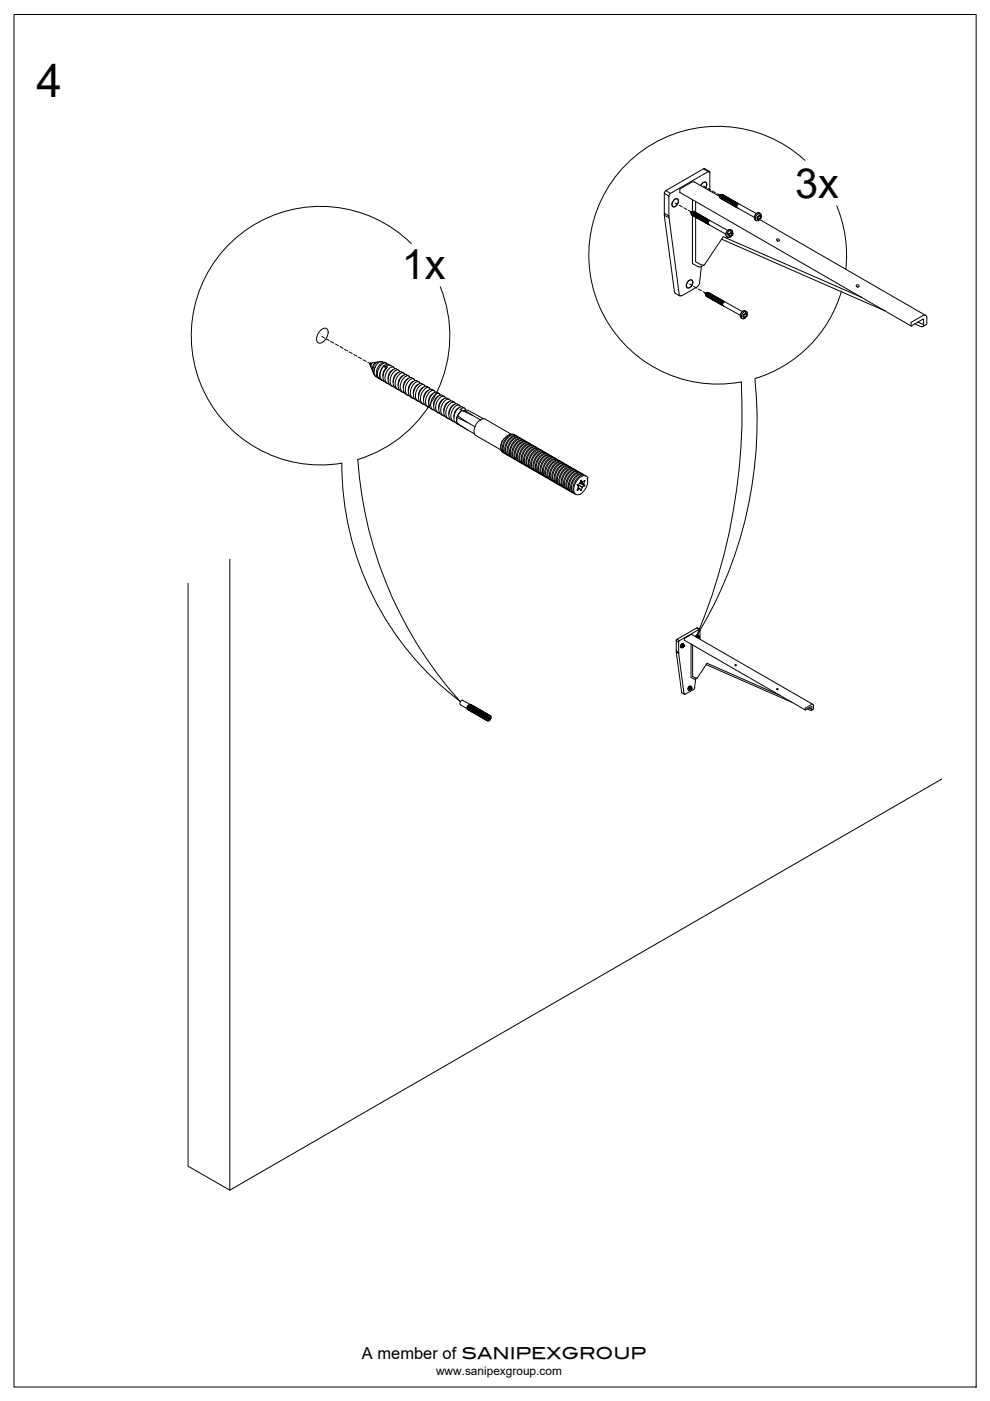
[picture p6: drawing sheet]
<svg xmlns="http://www.w3.org/2000/svg" width="210mm" height="297mm" viewBox="0 0 210 297" stroke-linecap="round" stroke-linejoin="round" font-family="sans-serif">
<defs><g id="words">
<text font-size="9.8" x="7.7" y="20.6">4</text>
<g font-size="8.8">
<text x="168.6" y="41.9">3x</text>
<text x="85.2" y="59.3">1x</text>
</g>
<text font-size="3.5" x="76.8" y="288.1">A member of SANIPEXGROUP</text>
<text font-size="2.5" x="92.5" y="291.5">www.sanipexgroup.com</text>
</g></defs>
<!-- layer: 0 -->
<g fill="none" stroke="#000" stroke-width=".21">
<path d="M3 3.1h204v291h-204zM148.6 39.3l.3-.4a.53 .53 0 0 1 .7-.3 .53 .53 0 0 1 .2 .8l-.2 .5M149.1 35.8l1.1 .6M149.1 35.8l-7.9 4.6M149.2 39.4l.5 .4M149.4 35.8l1 .6M149.4 35.7l-.2 .1M150.1 39.9l.6 .4M150.2 36.4l.3 .2v3.9M150.2 36.4l-8 4.6-1-.6M150.2 36.4h.3v.2M170.7 34a27.3 27.3 0 0 0-44.8 12.6 27.3 27.3 0 0 0 31.3 34.4"/>
<path d="M87.2 51.6a27.4 27.4 0 0 0-45.4 11.3 27.4 27.4 0 0 0 30.7 35.3M140.8 41l1 .6v4.2l-1-.6zM140.9 45.2v.4M141.2 40.4l-.3 .6M141.8 45.8l.1 .4M141.9 46.2l2.1 16.3M141.9 46.2l-1.1-.6 2.2 16.3M142.2 41l-.4 .6M142.9 42.4l.2-.2h.5a1.08 1.08 0 0 1-.9 1.6 .94 .94 0 0 1 .2-1.4zM143.1 43l.6 .3M144 43.5l.7 .4M145 44.1l.6 .3"/>
<path d="M145.9 59.6l.3-.2h.5a1.08 1.08 0 0 1-1 1.6 .94 .94 0 0 1 .2-1.4zM146 44.6l.5 .3M146.4 44.9h.1M146.4 45h.1M146.4 45l.2 .5 .3 .2M146.5 44.9h-.1M146.8 44.9l.3-.1-.4 .3 .1 .6-.2-.2zM146.8 42.4v2.5M146.8 45.7v10.2l1.2 .6M146.9 44.8l-.4 .1M147.1 44.8h.1M147.1 44.8l.2 .1"/>
<path d="M147.3 44.9h-.2l-.2 .3-.1 .4 .2 .1M147.3 44.9h-.2l-.2 .4 .1 .4M147.3 44.9l.2 .1M147.4 46h.1v9.5l1.2 .7M147.4 45.2h.3l-.4 .3 .1 .5-.2-.5zM147.5 45l-.3 .1-.2 .3 .2 .5-.2-.2M147.5 42.7v2.3M147.5 45.1h-.3l-.2 .5 .1 .2 .3 .2M147.5 45.1l.4 .1M147.8 46.2l.2 .1M148 56.5l.6 .1M148.1 45.4h-.3l-.1 .3-.1 .3 .2 .2"/>
<path d="M148.1 45.4l-.4-.2-.3 .4v.4l.3 .2M148.1 45.4h-.1l-.3 .3 .1 .5M148.1 45.4l.2 .1M148.2 45.7l.3-.1-.3 .2-.1 .6-.1-.4zM148.3 45.5h-.2l-.3 .3 .2 .5M148.3 45.5h-.2l-.2 .3 .1 .5 5.9 3.3M148.3 45.5l.2 .1M148.4 46.6l-.1-.6 .4-.3-.4 .4 .1 .5M148.5 45.6l5.8 3.3M148.6 46.7l-.1-.5 .4-.4-.4 .4 .2 .5M148.7 56.5l-.4 3.5M149.2 46h-.3l-.1 .3-.1 .3 .2 .2"/>
<path d="M149.2 46l-.4 .3v.4l.1 .1M149.3 56.2l-.7 .4M149.3 46.4l.3-.1h-.2l-.2 .3v.4l.2 .1-.2-.2zM149.4 46.1l-.4 .4 .1 .5-.1-.2 .1-.5 .3-.2M149.4 56.1l3.9-5.9 29.5 12.9M149.4 56l-.2 .2-.5-.1M149.9 46.4l-.5 .3v.4l.2 .2M149.9 46.4h-.2l-.3 .4 .2 .5M150.1 46.5h-.2l-.3 .4v.3l.3 .2M150.1 46.5l-.2 .1-.2 .3v.3l.2 .2M150.3 46.6l-.4 .2v.3v.3l.2 .1M150.4 46.6h-.2l-.3 .5v.3l.3 .1"/>
<path d="M150.5 46.8h-.1l-.3 .3v.4l.3 .2M150.6 46.8l-.4 .3v.4l.2 .2M151 40.5l.7 .4M152 41l.6 .3M152.5 41.4h.1M152.5 41.4v.2M152.5 41.6l.3 .5M152.6 41.6l-5.5-3.1-3 1.6v.7l49.1 28.3v-.7l2.5-1.5h.6l.2 .5M152.6 41.3l-.1 .1M152.8 42.1l.2 .1M153 41.6l.2-.3 .3 .2h-.2l-.2 .2 .1 .6-.3-.2zM153 50.7l34.6 15.2"/>
<path d="M153 41.3h-.4M153.1 41.3l-.4 .2v.4l.1 .2M153.1 41.3l-.4 .3 .1 .5M153.1 41.2l.2 .1M153.2 41.6l.2-.1 .4 .1h-.2l-.3 .3 .1 .5-.3-.2zM153.4 41.3h-.2l-.3 .3v.4l.1 .2M153.6 42.5l.2 .2M153.8 41.6l-.3 .1-.2 .4 .1 .3 .2 .1M153.8 41.6l.1 .1M153.9 49.5l.5-.7 .5-.1a.98 .98 0 0 0-.8 1.5M154 41.7h-.2l-.3 .3v.3l.1 .2M154.1 50.2l.2 .2"/>
<path d="M154.1 41.8l-.3-.1-.2 .2-.1 .5 .1 .1M154.2 41.8l-.3 .1-.2 .3 .1 .5M154.2 41.8l-.4 .3-.1 .4 .1 .2M154.2 41.8l6.2 3.5M154.3 41.9l-.3 .2-.1 .5 .1 .1h-.2M154.4 41.9h-.2l-.3 .4 .2 .5 5.8 3.3M154.5 49.9h.2l-.1 .3h.2M154.5 49.9h.1M154.5 49l.5-.2h.2a.97 .97 0 0 1-.9 1.5 .9 .9 0 0 1 .2-1.3zM154.6 49.6l-.1 .3M154.6 49.6h.1M154.6 42l-.5 .3 .1 .6v-.7l.4-.1"/>
<path d="M154.7 43.1l-.1-.4 .4-.4-.4 .4 .1 .5M154.8 42.1l-.5 .4 .1 .5M154.8 50.2h.1M154.8 42.2h-.2l-.2 .3 .1 .5M154.9 50l-.1 .2M154.9 49.2a.25 .25 0 0 1 0 .3 .25 .25 0 0 1-.3 .1M154.9 49.2h.1M154.9 48.7l.3 .2M155.1 49.8h.1M155.1 49.3v.2M155.1 49.8l-.2 .2M155.1 49.2h-.2"/>
<path d="M155.1 49.2h.1M155.1 49.5h.2M155.1 49.2v.1M155.2 49.8h.1M155.2 42.4l-.4 .3v.4l.1 .2M155.3 49.5h.1M155.3 42.4l-.3 .1-.2 .3 .2 .5M155.3 49.5l-.1 .3M155.4 42.5l-.2 .1-.2 .3 .2 .5-.1-.5 .4-.3M155.7 42.7l-.4 .3-.1 .3 .2 .2-.1-.4 .2-.4h.2M155.9 42.8l-.2 .1-.2 .3v.3l.2 .2M156 42.8l-.5 .3v.4l.2 .2"/>
<path d="M156.1 42.9l-.4 .4v.3l.2 .2M156.2 43h-.2l-.3 .3v.4l.3 .1M156.4 43l-.4 .4v.4l.2 .2M156.4 43.1h-.1l-.3 .4v.3l.2 .2M156.6 43.2h-.2l-.2 .4v.3l.2 .2M156.6 43.2l-.4 .3v.4l.3 .2M160 45.9l.4-.6 .6-.2a.98 .98 0 0 0-.9 1.6M160.1 46.7l.3 .1M160.5 46.3l.3 .1-.1 .2M160.5 46.3h.1M160.6 45.5l.4-.3 .3 .1a.97 .97 0 0 1-.9 1.5 .9 .9 0 0 1 .2-1.3zM160.6 46l-.1 .3"/>
<path d="M160.6 46h.1M160.7 46.6h.1M160.7 46.6h.2M160.9 46.6h.1M160.9 46.5v.1M161 45.7l-.2 .3h-.2M161 45.6h.2M161 45.6h.1M161 45.2l.2 .1M161.1 46.6l35.2 20.3M161.1 46.3h.1M161.2 46.2l-.3 .2"/>
<path d="M161.2 45.7v.3M161.2 45.7h.1M161.2 46h.1M161.2 46.3h.1M161.3 46h.1M161.3 46l-.1 .3M177.4 43.6a27.3 27.3 0 0 1 1.9 13.5M68 70a.89 .89 0 0 1 1.5 0 2.32 2.32 0 0 1-1.9 2.7 1.51 1.51 0 0 1 0-2.3zM68.2 71.3l.6 .4M69.1 71.8l.7 .4M70.1 72.4l.7 .4M71.1 72.9l.7 .4"/>
<path d="M72.1 73.5l.6 .4M73.1 74.1l.6 .3M74 74.6l.7 .4M75 75.2l.7 .3M76 75.7l.7 .4M77 76.3l.6 .3M78 76.8l.5 .3M78.5 77l.2 .8M78.5 77h.2M78.5 77h.1M78.5 77l-.1 .2 .2 .4M78.6 77l.2 .2"/>
<path d="M78.7 77l.1 .2M79.6 77.7a1.64 1.64 0 0 0 0 2.1M79.6 77.8l-.3 .8a1.12 1.12 0 0 0 .7 1.4M79.6 79.8l.2 .1M79.8 76.8l-.8 .1-.3 .3v.6l.3 1M79.9 76.8l-.5 .2-.4 .7v.9l.1 .3M80.8 76.7l-.9 .1-.5 .6-.3 .8v.7l.2 .5M81.2 76.8a1.19 1.19 0 0 0-1.6 .9v.1M81.4 77.6l-.5 .6-.3 .9a1.23 1.23 0 0 0 .8 1.7M81.4 77.6l-.5 .7-.4 .8v.9l.5 .7-.2-.3M81.4 77.5l.4 .2M81.4 77.6h.1"/>
<path d="M81.4 77.5v.1M81.5 77.6l.3 .4M81.8 78l-.5 .8-.1 1M81.8 78l.1 .1M81.9 77l-.3-.2-.6 .1-.5 .5-.5 .7-.2 1.4 .2 .5 .5 .3M82.1 77.2l-.3-.3-.4 .1-.8 .6-.4 .7-.2 .8 .1 .6 .2 .5 .4 .2M82.2 77.8l-.6 .7-.4 1.2 .2 1 .8 .6M82.8 77.5l-.4-.2a.68 .68 0 0 0-.9 .2h-.1M82.8 77.5l.6 .3M82.9 77.5a.99 .99 0 0 0-1.1 .2l.3 .2M83.3 78.4l-.5 .3-.3 .5-.2 1.2M83.7 78.2l-.3-.4-.6 .1-.5 .4-.5 .8-.2 .9 .1 .6 .3 .7 .5 .1"/>
<path d="M84.4 79l-.8 .7-.2 1.3M84.5 78.5l-.5-.3h-.4l-.7 .6-.5 .9-.1 .5 .1 1 .2 .4 .6 .3M84.8 78.8l-.3-.4-.5 .1-.5 .4-.5 .7a1.74 1.74 0 0 0 .2 2.3l.4 .2M85.4 79.7l-.4 .2-.4 .7-.1 1M85.6 79.1l-.5-.3-.6 .1-.6 .5-.4 .8-.1 1.4 .2 .4 .7 .6M85.8 79.4l-.2-.3h-.5l-.5 .3-.4 .7a1.76 1.76 0 0 0 .1 2.5l.4 .1M86.7 79.7l-.6-.3-.4 .1-.7 .6-.5 .9-.1 .7 .1 .8 .4 .4 .5 .3M93.3 60.8a27.4 27.4 0 0 1-17.4 36.6M143 61.9l.2 .3 .9 .6M146.2 60.2l.6 .3M147.1 60.7l.6 .4M148 61.3l.7 .3"/>
<path d="M148.3 60l-.5 .8-3.3 1.9h-.4v-.2M149.1 61.8l.5 .3M149.5 62.2h.1M149.5 62.1h.1M150 62l-.4 .1M150.1 62h.1M150.2 62l-.5 .4v.4l.3 .2-.1-.5 .3-.4h.2M150.2 62l-.5 .3v.4l.1 .2-.3-.7M150.2 62l.2 .1M150.4 62.1l-.5 .4 .1 .5 .2 .1-.1-.2 .1-.5 .4-.1M150.4 62.1l.1 .2M150.5 63.2l-.2-.1 .1-.5 .4-.3 .2 .2h-.3l-.2 .4 .1 .4"/>
<path d="M150.5 63.2l.1 .1M150.6 62.3h-.3l-.2 .3 .1 .4 .2 .2M150.6 62.3h.1M150.8 62.3h-.2l-.3 .3v.4l.2 .2M151 63.5l5.9 3.3M151.2 62.6h-.3l-.2 .3 .1 .5-.1-.1M151.2 62.6h-.3l-.2 .4 .1 .4 .2 .1M151.2 62.6l-.2-.1-.3 .1-.2 .2 .2 .5M151.2 62.6l.1 .1M151.4 62.7h-.2l-.3 .3v.3l.1 .2M151.4 62.7h-.2l-.2 .3-.1 .4 .1 .1M151.4 62.7l.2 .1"/>
<path d="M151.6 62.8l-.5 .3 .1 .5M151.6 62.8l-.4 .3 .1 .6M151.6 62.8l5.8 3.3M151.8 62.9l-.2 .1-.3 .3 .2 .5-.1-.6 .2-.2h.2M152 63.1l-.4 .2v.4l.1 .2-.1-.5 .5-.3M152.2 63.2h-.2l-.2 .4 .1 .4M152.3 63.2l-.5 .3v.3l.2 .3M152.5 63.3l-.4 .3-.1 .4 .2 .2M152.5 63.3l-.4 .3v.4l.1 .2M152.7 63.4l-.4 .4v.4l.1 .1M152.7 63.4l-.4 .4v.3l.2 .2M153 63.6h-.2l-.3 .4 .2 .5"/>
<path d="M153 63.6l-.5 .4v.3l.2 .2M153.2 63.7l-.5 .3v.5l.3 .1M153.2 63.7l-.2 .1-.3 .4 .3 .4M153.4 63.8l-.4 .4v.4l.2 .2-.2-.2v-.4l.4-.3M153.6 64l-.3 .1-.1 .4 .2 .4M153.7 64h-.3l-.2 .4v.4l.3 .1M157.5 67l.3 .1-.1 .3M157.5 67h.1M157.6 66.3l.5-.3 .2 .1a.97 .97 0 0 1-.9 1.5 .9 .9 0 0 1 .2-1.3zM157.7 67.4h.1M157.7 67.4h.2M157.9 67.4h.1"/>
<path d="M157.9 67.3v.1M158 66.4a.25 .25 0 0 1-.1 .3 .25 .25 0 0 1-.3 0l-.1 .3M158 66.4h.1M158 66.4h.2M158 65.9l.2 .2M158 65.9a.93 .93 0 0 0-.9 .6 .93 .93 0 0 0 .3 1.1M158 65.9l-.5 .1-.5 .7M158.2 67l-.3 .2M158.2 66.4v.3M158.2 66.4h.1M158.2 66.7h.1M158.2 67h.1"/>
<path d="M158.3 66.7l-.1 .3M158.3 66.7h.1M178.4 61.8a27.3 27.3 0 0 1-18.3 18.5M194 68.7l1.2 .5M194.6 68.3l1.2 .5M195.7 67.7l-2.5 1.4M195.7 67.7l.2 .1-.1 1M195.8 68.8l-.1 .4h-.4M196.3 68.9l-.7 .3M196.5 67.4v1.2l-.2 .3M72.5 98.2a63.1 63.1 0 0 0 25.2 50.6M75.9 97.4a85.6 85.6 0 0 0 21.7 51.3"/>
<path d="M81 80.7h.1M86.5 80.3l-.2 .1-.6 .7-.2 1.1M86.9 80.1l-.3-.4h-.5l-.7 .6-.4 1-.2 .6 .1 .7 .4 .5 .4 .2M87.6 80.9l-.5 .4-.4 .5-.1 1.1M87.7 80.3l-.5-.3-.6 .2-.4 .3-.6 1.1v1.4l.3 .5 .5 .3M88 80.7l-.3-.4-.7 .1-.6 .7-.3 .7-.1 1.4 .3 .5 .5 .2M88.6 81.5l-.3 .2-.5 .8-.1 1M88.8 81l-.5-.3-.5 .1-.6 .5-.4 .7-.2 .9v.6l.2 .4 .7 .5M89 81.3l-.1-.3-.6-.1-.5 .4-.4 .6a1.81 1.81 0 0 0 .1 2.5l.4 .1M89.7 82.2h-.2l-.5 .6-.3 .8v.5M89.9 81.6l-.6-.3-.4 .1-.5 .3-.6 1.1-.2 .8 .2 .7 .3 .4 .5 .3M90.1 81.9l-.3-.4-.6 .1-.7 .9-.3 .7v1.4l.2 .3 .6 .3"/>
<path d="M90.8 82.7l-.5 .4-.3 .6-.2 1M91 82.2l-.5-.3-.6 .1-.6 .5-.4 .8-.2 .7 .1 .7 .3 .6 .6 .4M91.2 82.5l-.3-.3h-.6l-.5 .5-.5 1-.1 .5v1l.3 .4 .5 .2M91.9 83.4l-.6 .4-.2 .4-.2 1.2M92 82.8l-.4-.3-.5 .1-.5 .3-.6 .9-.2 .9v.7l.2 .4 .8 .5M92.2 83.2l-.2-.4-.6 .1-.5 .4-.4 .8a1.55 1.55 0 0 0 .4 2.2l.2 .1M93 84l-.8 .7-.3 1.3M93.1 83.4l-.5-.3-.7 .2-.7 .8-.2 .6-.1 .5 .1 1 .2 .4 .6 .3M93.3 83.8l-.3-.4-.5 .1-.7 .6-.4 .9v1.4l.4 .5 .4 .1M94 84.6l-.5 .4-.3 .5-.2 1.1M94.2 84.1l-.5-.3-.6 .1-.6 .5-.4 .8-.2 .7 .1 .7 .1 .3 .8 .6M94.4 84.4l-.3-.4h-.3l-.6 .4-.4 .6a1.81 1.81 0 0 0 0 2.5l.5 .2"/>
<path d="M95.1 85.2l-.2 .1-.6 .7-.2 1.2M95.2 84.7l-.4-.3h-.4l-.9 .8-.4 .8-.1 .6 .1 .8 .3 .4 .6 .3M95.5 85l-.3-.3h-.6l-.6 .6-.4 1-.2 .6 .1 .7 .3 .4 .5 .3M96.2 85.8l-.7 .8-.3 1.2M96.4 85.3l-.6-.3-.6 .2-.5 .4-.5 .9-.1 1.4 .5 .6 .4 .3M96.6 85.6l-.3-.4-.5 .1-.5 .4-.6 1.1-.2 .5 .2 1.1 .3 .4 .4 .1M97 89.9l2.1 1.2M97.2 86.5l-.5 .4-.3 .5-.1 1.1M97.4 85.9l-.5-.3-.5 .1-.6 .6-.4 .7-.2 .8v.7l.3 .5 .6 .4M97.5 86.9l.5-.4a.49 .49 0 0 1 .7 .5M97.6 86.8l.3 .2M97.6 86.3l-.2-.4-.6 .1-.6 .5-.4 .7-.2 .8v.7l.5 .7 .4 .1"/>
<path d="M97.9 87l2.4 1.1M97.9 87l-.9 1.1 2.1 1.5M97.9 87a2.36 2.36 0 0 0-.9 2.9l.3 .1M98.3 87.1h.1M98.5 87l-.2 .1-.4-.1M98.5 87h.1a1.89 1.89 0 0 1 1.6 .5l2.3 1.3M98.5 86.5l-.6-.3-.4 .1-.6 .5-.4 .6-.2 .9v.7l.2 .5 .7 .5M98.5 87l1.8 1.1M99.1 89.6l-2.2-1.1v1.2l2.2 1.4M99.1 91.1l1.5 .9M99.1 89.6l1.6 .9M100.3 88.1l1.6 .9"/>
<path d="M102.9 88.9l5.6 3.2M102.9 88.9a1.77 1.77 0 0 0-2 1.1 1.77 1.77 0 0 0 0 2.3l5.3 3.1M106.5 93.4a1.83 1.83 0 0 0 .2 2.6M108.3 92.1l-.9 .4-.9 1-.2 .5a1.48 1.48 0 0 0 .5 2h.1M109.2 92.3l-.2-.2a2 2 0 0 0-2.2 1.5l-.3 1.3a1.32 1.32 0 0 0 .7 1.4M109.3 92.4l-.5-.3-.9 .4-.5 .6-.5 .9-.2 .9v.6l.3 .6 .4 .2M109.7 92.5l-.2-.1a2.39 2.39 0 0 0-2.4 2.1l-.1 .7a1.38 1.38 0 0 0 .7 1.3M109.9 92.7l-.4-.3-.8 .3-.8 .7-.3 .6a1.85 1.85 0 0 0 .1 2.5l.2 .1M110.2 92.8l-.3-.1a1.97 1.97 0 0 0-2 1.5l-.3 .8-.1 .7a1.14 1.14 0 0 0 .7 1.1M110.4 92.9l-.4-.2h-.4l-.6 .3-1 1.3-.3 1.1v.6l.2 .6 .5 .3M110.7 93.1a1.59 1.59 0 0 0-2.1 1l-.5 1-.1 .8a1.28 1.28 0 0 0 .7 1.2M110.8 93.2l-.3-.2h-.4l-.6 .3-.7 .8-.3 .6a1.81 1.81 0 0 0 .2 2.4l.2 .1"/>
<path d="M111.2 93.4l-.2-.1a2 2 0 0 0-2.1 1.5l-.4 1.1a1.32 1.32 0 0 0 .7 1.5M111.3 93.5l-.2-.2-.8 .2-.8 .6-.4 .6-.3 .9-.1 .8 .2 .8 .5 .3M111.7 93.7l-.2-.1a2 2 0 0 0-2.2 1.5l-.3 1.2a1.35 1.35 0 0 0 .5 1.3l.2 .1M111.8 93.8l-.4-.2-.6 .1-.6 .5-.7 1-.3 1.6 .3 .7 .4 .3M112.2 94l-.7-.2-1.1 .7-.5 .8-.4 1.3a1.38 1.38 0 0 0 .7 1.4M112.4 94.1l-.4-.2-.8 .2-.6 .5-.6 .8-.3 .9v.8l.2 .7 .5 .3M112.7 94.3l-.3-.2a1.97 1.97 0 0 0-2 1.5l-.4 1.4a1.17 1.17 0 0 0 .7 1.3M112.9 94.4l-.4-.2h-.4l-.6 .3-1 1.2-.3 1.1v.6l.2 .7 .5 .3M113.2 94.6a1.59 1.59 0 0 0-2.1 .9l-.5 1-.1 .9a1.26 1.26 0 0 0 .7 1.2M113.3 94.7l-.3-.2h-.4l-.6 .3-1 1.2-.3 .8v1l.2 .5 .5 .4M113.7 94.9l-.2-.2a2.1 2.1 0 0 0-2.2 1.6l-.3 1a1.32 1.32 0 0 0 .7 1.6M113.8 95l-.2-.2-.8 .1-.8 .7-.6 .9-.2 .8v.9l.2 .4 .5 .3"/>
<path d="M114.2 95.2l-.2-.2a2.17 2.17 0 0 0-2.3 2l-.2 .8a1.35 1.35 0 0 0 .5 1.2l.2 .1M114.3 95.2l-.4-.2-.7 .2-.8 .8-.4 .7-.3 1.5 .3 .8 .4 .2M114.7 95.4l-.4-.2-.5 .1-1 .7-.7 1.3-.1 .8a1.38 1.38 0 0 0 .7 1.3M114.9 95.5l-.5-.2-.5 .1-.6 .4-.6 .7-.4 1-.1 1.1 .2 .6 .5 .3M115.2 95.7l-.5-.2a2.89 2.89 0 0 0-1.9 3.9l.4 .3M115.4 95.8l-.4-.2h-.4l-.5 .3-1 1.2-.3 .7-.1 1.1 .2 .6 .5 .3M115.7 96a1.59 1.59 0 0 0-2.1 1l-.6 1.5a1.46 1.46 0 0 0 .7 1.5M115.8 96.1l-.3-.2h-.4l-.6 .3-1 1.2-.3 .8v1.1l.2 .5 .5 .3M116.2 96.3l-.2-.1a2.1 2.1 0 0 0-2.2 1.5l-.3 1a1.32 1.32 0 0 0 .7 1.6M116.3 96.4l-.2-.2h-.5l-.6 .3-.7 .8-.4 .6-.2 1.1v.6l.2 .5 .5 .3M116.7 96.6l-.2-.1a2.14 2.14 0 0 0-2.2 1.6l-.3 1.5 .3 .7 .4 .3M116.8 96.7l-.4-.2-.7 .1-.6 .5-.6 1-.3 1.1v.7l.2 .4 .5 .4"/>
<path d="M117.2 96.8l-.7-.1-1.1 .7-.5 .8-.4 1.3a1.38 1.38 0 0 0 .7 1.4M117.3 97l-.6-.2-.6 .2-.7 .7-.4 .7-.2 .6-.1 1 .2 .7 .5 .3M117.7 97.1l-.5-.1a2.88 2.88 0 0 0-1.9 3.9l.4 .3M117.8 97.3l-.3-.2h-.4l-.5 .2-.8 .8-.3 .6a1.92 1.92 0 0 0 .1 2.4l.3 .1M118.2 97.4a1.59 1.59 0 0 0-2.1 1l-.5 1.2a1.54 1.54 0 0 0 .6 1.9M118.3 97.6l-.3-.2h-.4l-.6 .2-1 1.3-.3 .7v1.1l.2 .5 .5 .3M118.7 97.7l-.2-.1a2.12 2.12 0 0 0-2.3 1.7l-.2 1.4a1.35 1.35 0 0 0 .7 1.1M118.8 97.9l-.3-.3h-.4l-.6 .3-.6 .7-.5 .8-.2 1.4 .2 .7 .5 .3M119.2 98l-.2-.1a2.14 2.14 0 0 0-2.2 1.7l-.3 1.3a1.13 1.13 0 0 0 .7 1.1M119.3 98.1l-.4-.2-.7 .2-.8 .7-.4 .8-.3 1v.8l.2 .4 .5 .3M119.7 98.3l-.7-.2-.9 .5-.5 .6-.5 .9-.1 1.1a1.13 1.13 0 0 0 .7 1.1M119.8 98.4l-.4-.2-.5 .1-.6 .4-.6 .7-.4 1-.1 1.1 .2 .6 .5 .3"/>
<path d="M120.2 98.6l-.5-.2a2.89 2.89 0 0 0-1.9 3.9l.4 .3M120.3 98.7l-.6-.2-.6 .2-.8 .8-.3 .6a1.85 1.85 0 0 0 .2 2.5l.2 .1M120.7 98.9a1.59 1.59 0 0 0-2.1 1l-.5 1.1a1.54 1.54 0 0 0 .6 1.9M120.8 99l-.7-.2-.6 .3-.8 .8-.3 .8-.2 1.4 .2 .5 .5 .4M121.2 99.2l-.4-.2a2.55 2.55 0 0 0-2.2 2.3v1.2l.1 .4 .5 .3M121.3 99.3l-.3-.2h-.6l-.9 .7-.5 .8a1.94 1.94 0 0 0 .1 2.6h.3M121.7 99.5l-.2-.2a2.04 2.04 0 0 0-2.2 1.6l-.3 1.4a1.13 1.13 0 0 0 .7 1.1M121.8 99.6l-.3-.2-.9 .2-.5 .4-.6 .9-.2 .6-.1 1.1 .2 .6 .4 .3M122.2 99.7l-.2-.1a2.08 2.08 0 0 0-2.2 1.7l-.3 1.2a1.16 1.16 0 0 0 .7 1.2M122.3 99.9l-.6-.3-.6 .3-.6 .5-.5 .9-.2 .5-.1 1.1 .2 .6 .5 .3M160.1 80.3a87.6 87.6 0 0 1-12.4 54.6 124.1 124.1 0 0 0 9.5-53.9M122.4 103.9h.1"/>
<path d="M122.4 102.9l.3 .3M122.4 102.7v.1M122.5 102.8l.9 .5-.2 .7M122.5 102.7l1 .6M122.6 103.4l.3 .2M122.6 103.2l-.2 .7M122.7 100l-.4-.1h-.5l-.9 .7-.8 1.3-.1 1.1a1.2 1.2 0 0 0 .7 1M122.8 100.1l-.6-.2-.6 .3-.7 .6-.4 .7-.3 1v.8l.2 .4 .5 .4M122.9 102.5l-.5 .3M122.9 103.6l-.5 .3M122.9 103.6l.2 .4M122.9 102.4l1.1 .6-.5 .3"/>
<path d="M123 103.6h-.1M123 102.2l.7 .4 .3 .3-1-.6M123.1 103.9l.1 .1M123.1 101.8l-.2 .7M123.2 100.3l-.8-.2-.7 .4-.7 .9-.4 1.1a1.49 1.49 0 0 0 .6 1.8M123.2 101.8h.1M123.2 101.8l.2 .4-.3-.2M123.2 103.9v.1M123.2 101.8v.1M123.3 100.4l-.7-.2-.6 .3-.8 .8-.3 .7-.3 1.1 .1 .5 .2 .5 .5 .3M123.5 102.2h.1M123.5 103.3h.1"/>
<path d="M123.7 100.6l-.6-.2-.7 .3-.5 .4-.6 1-.3 1.5 .2 .7 .5 .3M123.8 102.5v.1M123.8 100.7l-.3-.2-.6 .1-.7 .5-.7 1a1.88 1.88 0 0 0 .2 2.5l.2 .1M124 101.9l-.3 .7-.6-.5M124 101.9l-.5 .3M124 101.9h.1M124 102.9v.1M124.3 101l-.3-.2a2.04 2.04 0 0 0-2.2 1.5l-.3 1.4a1.13 1.13 0 0 0 .6 1.1M124.5 101.5l.1 .3M124.6 101.4l-.1 .1 .1 .6-.2 1-.6 1-.7 .7M124.7 101.3a1.06 1.06 0 0 0-1.9 0 2.72 2.72 0 0 0-.8 3.4l.7 .2 .4-.1M143.4 135.8l.5 .3v2.2l-.5-.3z"/>
<path d="M143.4 138v.2M143.6 135.5l.5 .3M143.6 135.5l-.2 .3M143.9 138.3v.2M144.1 135.8l-.2 .3M144.4 137.3l.1 .1M144.5 136.8l.5-.2v.3a.41 .41 0 0 1-.5 .4zM144.6 137.1l.1 .2M144.6 137.1h.1M144.6 136.9h.1M144.6 137.3h.1M144.7 137.3h.1"/>
<path d="M144.8 136.8l-.2 .3M144.8 136.8h.1M144.8 136.5l.1 .1M144.8 136.5l-.5 .2 .1 .6M144.9 137.1l-.2 .2M144.9 136.8v.1M144.9 137.1h.1M144.9 136.8h.1M144.9 136.9h.1M144.9 136.6a.44 .44 0 0 0-.6 .1 .44 .44 0 0 0 .2 .6M145 136.9h.1M145 136.9l-.1 .2"/>
<path d="M146.5 136.6v7l.6 .4M146.7 134.6l25.6 14.7M146.8 134.6h-.4l-1.3 .8v.3l25.6 14.8M146.9 136.8v6.6l.6 .3M147.5 134.8v.2l.3-.4 .3 .1-.3-.1zM147.6 135l.2-.2 .3-.1 .1 .3-.1 .3M147.7 135.1v.1M147.7 135.1h.1M147.9 133.1l.5 .3M147.9 133.1h-.1M148 134.9l-.3 .2M148 134.9h.1"/>
<path d="M148 134.9l.1 .2M148.1 135.2l-.1 .1M148.1 135.2h.1M148.1 135.1h.1M148.1 135.1v.1M148.3 133.4l.1 .1v2M148.3 133.4l-.6-.3-4.1 2.4M148.3 133.4l-4.2 2.4M148.3 133.4l.1 .1M97.6 149.4l1.5 .9M98.1 148.5l1.6 .8M98.2 148.5a.6 .6 0 0 0-.6 .9"/>
<path d="M99.1 149.7l-.1 .3 .2 .4M99.1 149.7l-.1 .5 .2 .2M99.1 150.4h.1M99.5 150.7h.1M99.6 149.4l-.5 .3M99.9 149.4h-.4l-.3 .4-.1 .4 .2 .3M99.9 149.4a.69 .69 0 0 0-.5 1.1M99.9 149.5a.66 .66 0 0 0-.6 .3 .66 .66 0 0 0 .1 .8M99.9 149.5h.1M100 149.5a.67 .67 0 0 0-.6 1l.1 .1M100.1 149.5a.72 .72 0 0 0-.6 1.2M100.2 149.6h-.4l-.2 .3a.51 .51 0 0 0 .1 .8"/>
<path d="M100.2 149.6h-.2l-.3 .4a.49 .49 0 0 0 0 .7M100.2 149.6h.1M100.3 151a.63 .63 0 0 1-.1-.7 .63 .63 0 0 1 .6-.3 .66 .66 0 0 0-.6 .4 .66 .66 0 0 0 .1 .7M100.3 149.7a.66 .66 0 0 0-.6 .3 .66 .66 0 0 0 .1 .8M100.4 151.1h.1M100.4 149.7a.66 .66 0 0 0-.6 .4 .66 .66 0 0 0 .1 .7M100.5 149.8a.63 .63 0 0 0-.8 .7l.2 .3M100.5 149.8a.66 .66 0 0 0-.6 .4 .66 .66 0 0 0 .1 .7M100.6 149.8a.63 .63 0 0 0-.7 .4 .63 .63 0 0 0 .1 .7M100.6 149.8l-.4 .1-.2 .4-.1 .5 .2 .2M100.6 149.8l.1 .1M100.6 151.2l.1 .1"/>
<path d="M100.7 149.9h-.4l-.2 .3a.47 .47 0 0 0 .1 .8M101 150h-.2l-.4 .3-.2 .4 .2 .4M101 150.1a.66 .66 0 0 0-.6 .3 .66 .66 0 0 0 .1 .8M101.1 151.5l-.2-.1 .1-.6 .3-.4h.3l-.6 .4v.6l.1 .1M101.1 150.1h-.1a.69 .69 0 0 0-.5 1.1M101.1 150.1a.66 .66 0 0 0-.6 .4 .66 .66 0 0 0 .1 .7M101.2 150.2a.67 .67 0 0 0-.6 .3 .67 .67 0 0 0 0 .7M101.3 150.2h-.3l-.3 .3a.58 .58 0 0 0 0 .8M101.3 150.3a.65 .65 0 0 0-.6 .3 .65 .65 0 0 0 .1 .8M101.4 150.3a.64 .64 0 0 0-.6 .4 .64 .64 0 0 0 .1 .7M101.5 150.4a.66 .66 0 0 0-.6 .3 .66 .66 0 0 0 .1 .8M101.6 150.4a.64 .64 0 0 0-.7 .3 .64 .64 0 0 0 .1 .8"/>
<path d="M101.8 150.5a.64 .64 0 0 0-.8 .9l.3 .2-.2-.1v-.5l.3-.4 .4-.1M101.9 150.6h-.4l-.2 .4a.44 .44 0 0 0 .1 .7M101.9 150.6h.1M101.9 150.6h-.2l-.3 .2a.61 .61 0 0 0 0 .9M102.1 151.2l.2-.3 .3 .1a.63 .63 0 0 0-.6 .4 .63 .63 0 0 0 .1 .7 .57 .57 0 0 1 0-.9zM102.1 150.7l-.3-.1-.4 .5a.44 .44 0 0 0 .1 .7M102.1 150.7a.66 .66 0 0 0-.6 .4 .66 .66 0 0 0 .1 .7M102.2 150.7a.66 .66 0 0 0-.7 .4 .66 .66 0 0 0 .2 .8l-.1-.2a.67 .67 0 0 1 .6-.9M102.3 150.8h-.3l-.3 .4-.1 .6 .2 .1M102.3 150.8h.1M102.3 152.2h.1M102.4 150.9a.66 .66 0 0 0-.7 .3 .66 .66 0 0 0 .1 .8"/>
<path d="M102.4 150.9a.67 .67 0 0 0-.6 .4 .67 .67 0 0 0 .1 .7M102.5 150.9a.64 .64 0 0 0-.6 .4 .64 .64 0 0 0 .1 .7M102.7 152.4v.1M102.7 151.1a.66 .66 0 0 0-.6 .3 .66 .66 0 0 0 .1 .8M102.8 151.1h-.1a.66 .66 0 0 0-.6 .4 .66 .66 0 0 0 .1 .7M102.9 151.2a.66 .66 0 0 0-.7 .3 .66 .66 0 0 0 .1 .7M102.9 151.2l-.2-.1-.4 .4-.1 .6 .2 .2M103 151.2a.69 .69 0 0 0-.6 1.1M103 151.2a.69 .69 0 0 0-.6 .4 .69 .69 0 0 0 .1 .7M103.1 151.3h-.3l-.3 .3a.49 .49 0 0 0 .1 .8M103.2 151.3h-.1a.68 .68 0 0 0-.6 .4 .68 .68 0 0 0 .2 .7M103.3 151.4a.68 .68 0 0 0-.6 .3 .68 .68 0 0 0 0 .7"/>
<path d="M103.3 151.4a.66 .66 0 0 0-.6 .4 .66 .66 0 0 0 .1 .7M103.4 151.4l-.3 .1-.4 .5v.4l.2 .2M103.4 152.9h.1M103.4 151.4v.1M103.5 152.3h.1M103.5 152.6h.1M103.5 151.5a.64 .64 0 0 0-.7 .3 .64 .64 0 0 0 .1 .8M103.5 152.3v.1M103.5 152.5h.1M103.5 152.3l.3 .1M103.5 152.4h.1M103.5 151.5a.66 .66 0 0 0-.6 .4 .66 .66 0 0 0 .1 .7"/>
<path d="M103.5 152.4v.2M103.6 151.6a.64 .64 0 0 0-.6 .3 .64 .64 0 0 0 0 .7M103.6 152.2h.1M103.6 152.5h.1M103.6 152.1l.2 .1M103.6 152.2l.3 .1M103.6 152.2l-.1 .1M103.6 152.5l-.1 .1M103.6 152.5l.1 .1M103.7 152h.1M103.7 152.6h.1M103.7 151.6a.66 .66 0 0 0-.6 .4 .66 .66 0 0 0 .1 .7"/>
<path d="M103.7 152.1l.1 .1M103.7 152l.1 .1M103.7 152l-.1 .2M103.7 151.6h-.3l-.2 .3a.51 .51 0 0 0 0 .8M103.8 152.1h.1M103.8 152.4h.1M103.8 152.4l-.1 .2M103.8 152.2h.1M103.8 151.7h-.3l-.3 .4-.1 .4 .2 .3M103.8 152.2l.1 .1M103.9 151.7h-.1a.66 .66 0 0 0-.6 .4 .66 .66 0 0 0 .1 .7M103.9 152h.1"/>
<path d="M103.9 152.3h.1M103.9 152l-.1 .2M103.9 152l-.1 .1M103.9 152.3l-.1 .1M104 151.8a.66 .66 0 0 0-.7 .3 .66 .66 0 0 0 .1 .8M104.1 151.9v.1M104.1 151.9v.4l-.4 .6M104.1 151.9a.59 .59 0 0 0-.7 .2 .59 .59 0 0 0 .1 .7h.2M144.5 146.8l-1.1-8.6 .5 .3 1.1 8.6M144.5 146.7l.1 .2M144.6 146.9l.5 .3M145 147l.3 .2"/>
<path d="M145.9 146.3l.1 .1M146.1 145.7l.5-.1v.3a.41 .41 0 0 1-.5 .4zM146.1 146.1l.1 .1M146.1 146.1h.1M146.2 146l-.1 .1M146.2 146h.1M146.2 146.2h.1M146.3 146.2h.1M146.4 145.5l.1 .1a.44 .44 0 0 0-.5 .1 .44 .44 0 0 0 .1 .6M146.4 145.7l-.2 .3M146.4 145.7h.1M146.4 145.5l-.4 .3v.5"/>
<path d="M146.4 145.5l-.3 .1-.2 .3M146.5 145.7h.1M146.5 145.9v.1M146.5 146.1h.1M146.5 145.7v.1M146.5 146.1l-.1 .1M146.5 145.8v.1M146.5 146h.1M146.6 145.9l-.1 .1M146.6 145.9h.1M146.6 146l-.1 .1M147.1 143.9l.3 .1"/>
<path d="M147.3 145.8l-.2 .4-1.8 1M147.5 144l-.2 1.8M147.5 143.7h.4l2-3.1 15.4 6.8M147.8 143.8l-.4 .2M149.7 140.9l18.2 8M170.7 150.5v-.4l1.6-.8 .2 .3v.7l-.5 .3M171.2 150.3l.8 .3 .2-.2M172.1 149.8v.6l-.6-.3M172.1 149.8l-1.4 .7"/>
<circle cx="165" cy="50.8" r=".28"/>
<circle cx="181.9" cy="60.6" r=".28"/>
<circle cx="156" cy="141" r=".15"/>
<circle cx="164.8" cy="146.1" r=".15"/>
</g>
<!-- layer: wall -->
<path d="M48.7 118.6v133.7M39.9 123.6v123.7l8.8 5M199.7 165.2l-151 87.1" fill="none" stroke="#000" stroke-width=".21"/>
<!-- layer: 0 -->
<path d="M101.9 89v.1M106.2 95.4l.2 .1M106.5 95.6l.2 .1" fill="none" stroke="#000" stroke-width=".25"/>
<use href="#words"/>
</svg>
